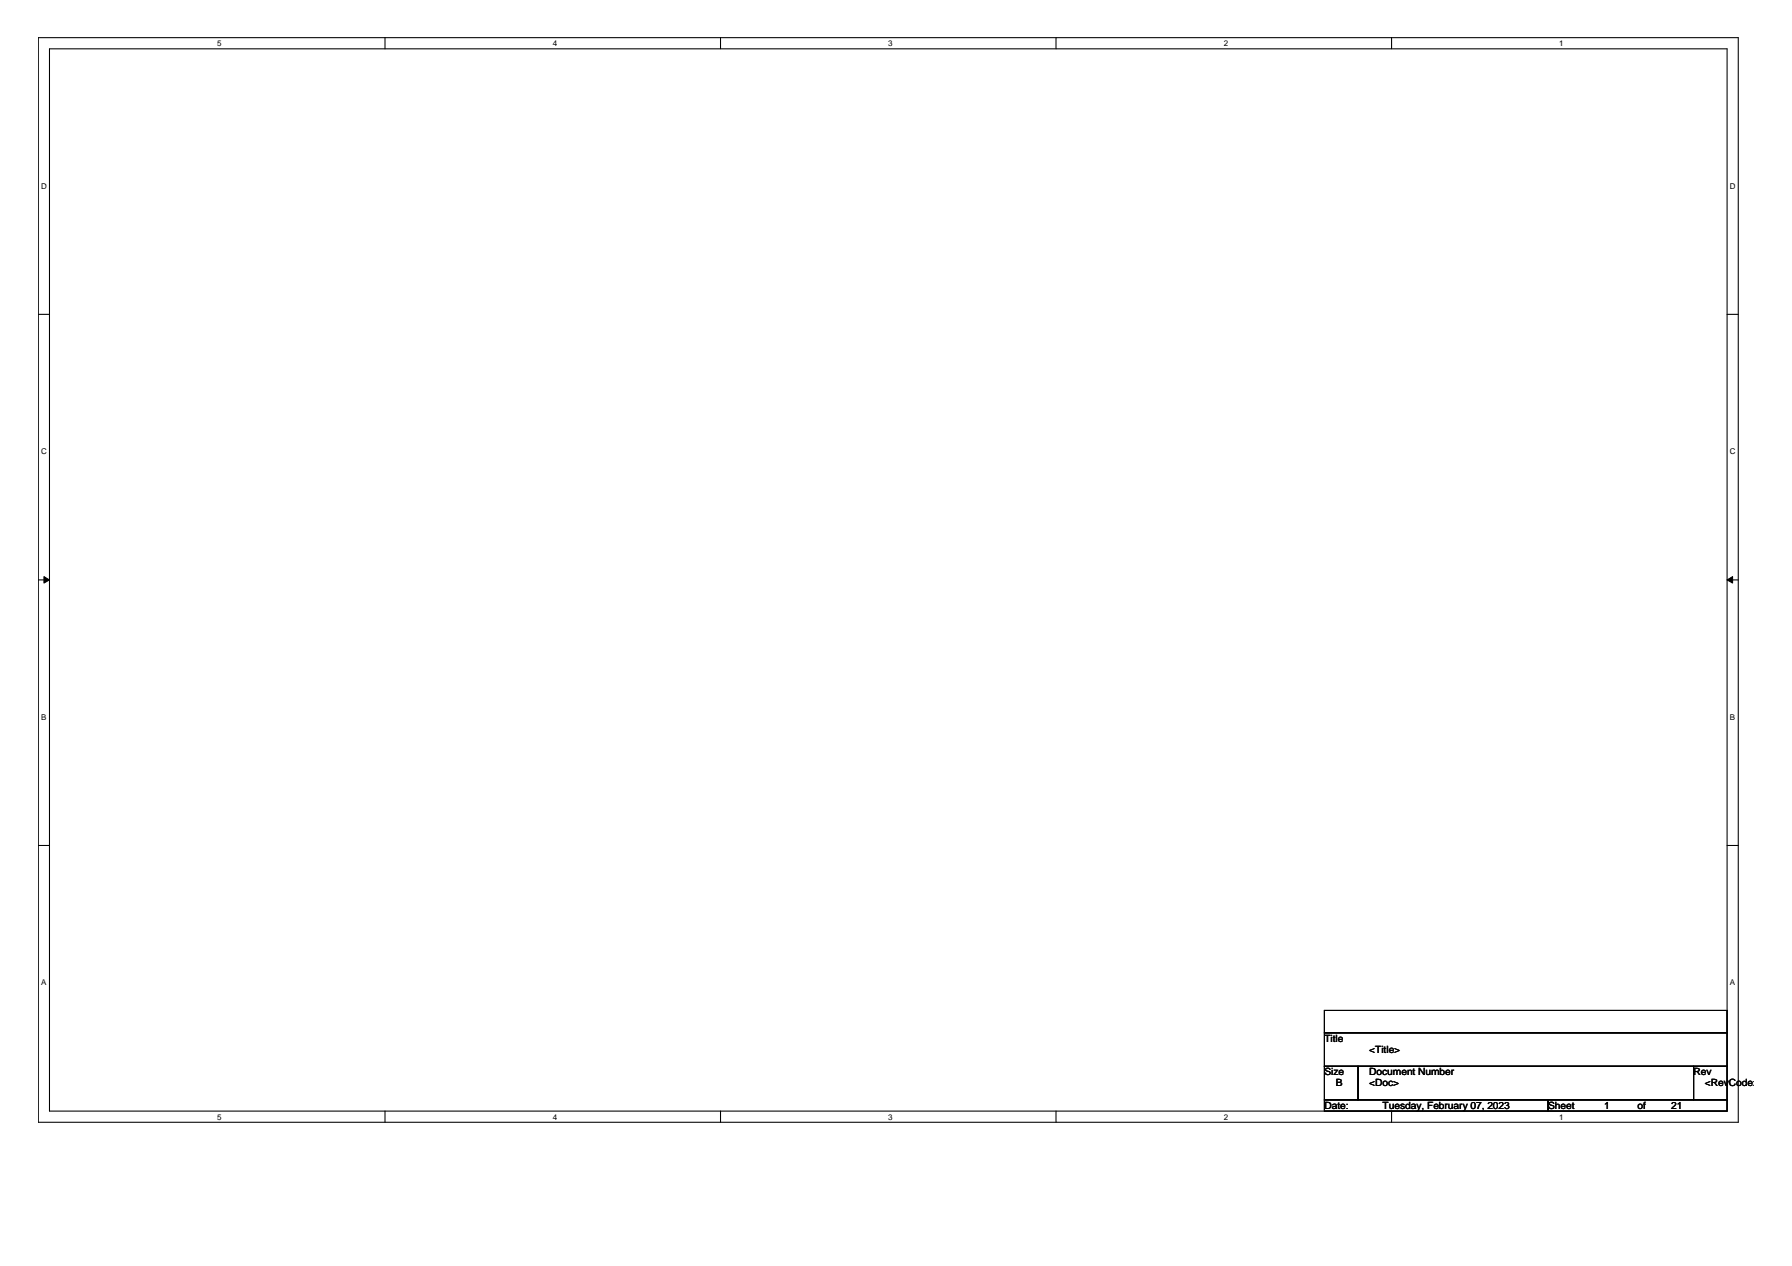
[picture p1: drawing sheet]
<svg xmlns="http://www.w3.org/2000/svg" width="297mm" height="210mm" viewBox="0 0 297 210" stroke-linecap="round" stroke-linejoin="round" font-family="sans-serif">
<defs><g id="words">
<g font-size="1.7">
<text x="219.5" y="172.7">Title</text>
<text x="219.5" y="178.3">Size</text>
<text x="227" y="178.3">Document Number</text>
<text x="227" y="174.6">&lt;Title&gt;</text>
<text x="280.7" y="178.3">Rev</text>
<text x="219.5" y="183.8">Date:</text>
<text x="221.4" y="180.1">B</text>
<text x="227" y="180.1">&lt;Doc&gt;</text>
<text x="229.2" y="183.8">Tuesday, February 07, 2023</text>
<text x="256.6" y="183.8">Sheet</text>
<text x="265.9" y="183.8">1</text>
<text x="271.4" y="183.8">of</text>
<text x="277" y="183.8">21</text>
<text x="282.6" y="180.1">&lt;Rev</text>
<text x="286.6" y="180.1">Code&gt;</text>
</g>
<g font-size="1.3">
<text x="36" y="7.6">5</text>
<text x="91.6" y="7.6">4</text>
<text x="147.2" y="7.6">3</text>
<text x="202.8" y="7.6">2</text>
<text x="258.5" y="7.6">1</text>
<text x="6.8" y="31.3">D</text>
<text x="286.8" y="31.3">D</text>
<text x="6.8" y="75.3">C</text>
<text x="286.8" y="75.3">C</text>
<text x="6.8" y="119.4">B</text>
<text x="286.8" y="119.4">B</text>
<text x="6.8" y="163.4">A</text>
<text x="286.8" y="163.4">A</text>
<text x="36" y="185.6">5</text>
<text x="91.6" y="185.6">4</text>
<text x="147.2" y="185.6">3</text>
<text x="202.8" y="185.6">2</text>
<text x="258.5" y="185.6">1</text>
</g>
</g></defs>
<path d="M6.3 6.2h281.8v179.9h-281.8zM8.2 8.1h278.1v176.1h-278.1z" fill="none" stroke="#000" stroke-width=".18"/>
<g fill="#fff">
<path d="M36 6.5h.7v1.4h-.7z"/>
<path d="M36 184.4h.7v1.5h-.7z"/>
</g>
<path d="M63.8 6.2v1.9M63.8 184.2v1.9" fill="none" stroke="#000" stroke-width=".18"/>
<g fill="#fff">
<path d="M91.6 6.5h.8v1.4h-.8z"/>
<path d="M91.6 184.4h.8v1.5h-.8z"/>
</g>
<path d="M119.4 6.2v1.9M119.4 184.2v1.9" fill="none" stroke="#000" stroke-width=".18"/>
<g fill="#fff">
<path d="M147.2 6.5h.8v1.4h-.8z"/>
<path d="M147.2 184.4h.8v1.5h-.8z"/>
</g>
<path d="M175 6.2v1.9M175 184.2v1.9" fill="none" stroke="#000" stroke-width=".18"/>
<g fill="#fff">
<path d="M202.8 6.5h.8v1.4h-.8z"/>
<path d="M202.8 184.4h.8v1.5h-.8z"/>
</g>
<path d="M230.7 6.2v1.9M230.7 184.2v1.9" fill="none" stroke="#000" stroke-width=".18"/>
<g fill="#fff">
<path d="M258.5 6.5h.7v1.4h-.7z"/>
<path d="M258.5 184.4h.7v1.5h-.7z"/>
<path d="M6.8 30.1h1v1.5h-1z"/>
<path d="M286.8 30.1h.9v1.5h-.9z"/>
<path d="M6.8 74.2h1v1.4h-1z"/>
<path d="M286.8 74.2h.9v1.4h-.9z"/>
</g>
<path d="M6.3 52.1h1.9M286.3 52.1h1.8" fill="none" stroke="#000" stroke-width=".18"/>
<g fill="#fff">
<path d="M6.8 118.2h.9v1.4h-.9z"/>
<path d="M286.8 118.2h.9v1.4h-.9z"/>
</g>
<path d="M6.3 96.1h1.9M286.3 96.1h1.8" fill="none" stroke="#000" stroke-width=".18"/>
<g fill="#000" stroke="#000" stroke-width=".17">
<path d="M7.3 95.6l.9 .5-.9 .6z" fill-rule="evenodd"/>
<path d="M286.3 96.1l.9-.5v1.1z" fill-rule="evenodd"/>
</g>
<g fill="#fff">
<path d="M6.8 162.2h.9v1.5h-.9z"/>
<path d="M286.8 162.2h.9v1.5h-.9z"/>
</g>
<path d="M6.3 140.2h1.9M286.3 140.2h1.8M219.5 167.5h66.8v3.7h-66.8zM219.5 171.2h66.8v5.6h-66.8zM219.5 176.8h5.6v5.6h-5.6zM225.1 176.8h55.6v5.6h-55.6zM280.7 176.8h5.6v5.6h-5.6zM219.5 182.4h37.1v1.8h-37.1zM256.6 182.4h29.7v1.8h-29.7z" fill="none" stroke="#000" stroke-width=".18"/>
<use href="#words"/>
</svg>
